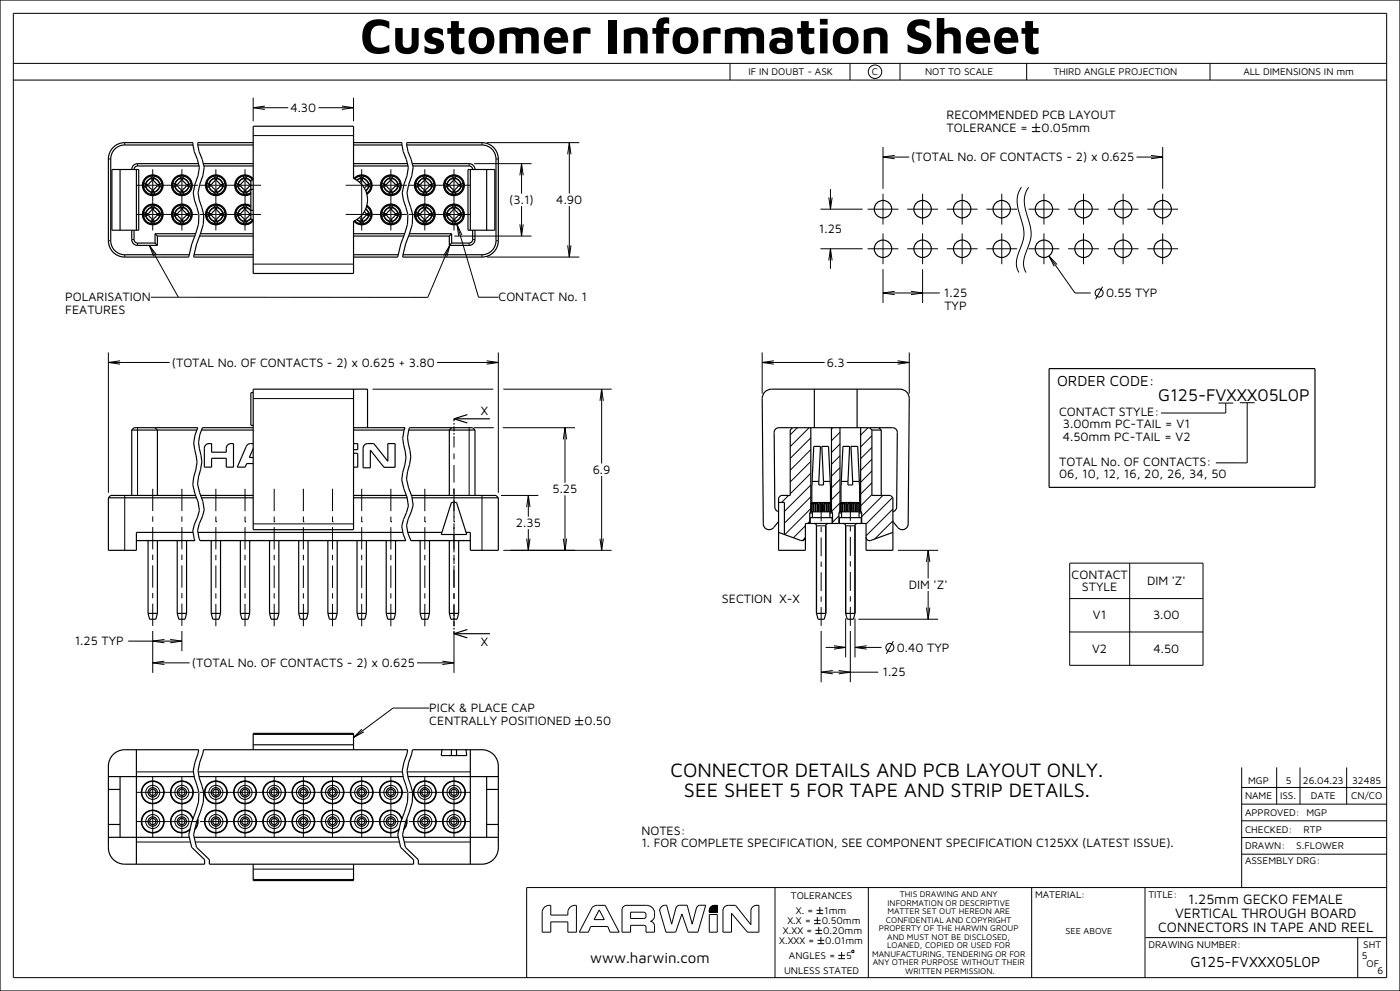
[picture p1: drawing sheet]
<svg xmlns="http://www.w3.org/2000/svg" width="420mm" height="297mm" viewBox="0 0 420 297" stroke-linecap="round" stroke-linejoin="round" font-family="sans-serif">
<defs><g id="words">
<text font-size="15" x="108.1" y="16">Customer Information Sheet</text>
<g font-size="6">
<text x="201.2" y="233">CONNECTOR DETAILS AND PCB LAYOUT ONLY.</text>
<text x="205.2" y="239">SEE SHEET 5 FOR TAPE AND STRIP DETAILS.</text>
</g>
<text font-size="5.3" x="347.4" y="120.2">G125-FVXXX05L0P</text>
<g font-size="4.5">
<text x="317.1" y="115.7">ORDER CODE:</text>
<text x="177.1" y="288.5">www.harwin.com</text>
<text x="357.1" y="289.9">G125-FVXXX05L0P</text>
</g>
<g font-size="4.2">
<text x="352.5" y="275.1">VERTICAL THROUGH BOARD</text>
<text x="356.5" y="270.9">1.25mm GECKO FEMALE</text>
<text x="347.5" y="279.3">CONNECTORS IN TAPE AND REEL</text>
</g>
<g font-size="3.8">
<text x="87.1" y="33.5">4.30</text>
<text x="284" y="35.7">RECOMMENDED PCB LAYOUT</text>
<text x="284" y="39.4">TOLERANCE =</text>
<text x="312.5" y="39.4">0.05mm</text>
<text x="273.4" y="48.3">(TOTAL No. OF CONTACTS - 2) x 0.625</text>
<text x="152.7" y="61.1">(3.1)</text>
<text x="166.9" y="61.1">4.90</text>
<text x="245.7" y="69.9">1.25</text>
<text x="283.2" y="89.1">1.25</text>
<text x="331.8" y="89.1">0.55 TYP</text>
<text x="19.6" y="90.3">POLARISATION</text>
<text x="19.6" y="94.1">FEATURES</text>
<text x="149.6" y="90.3">CONTACT No. 1</text>
<text x="283.3" y="92.8">TYP</text>
<text x="51.5" y="109.9">(TOTAL No. OF CONTACTS - 2) x 0.625 + 3.80</text>
<text x="248" y="109.9">6.3</text>
<text x="144.2" y="124.3">X</text>
<text x="317.8" y="124.6">CONTACT STYLE:</text>
<text x="318.8" y="128.3">3.00mm PC-TAIL = V1</text>
<text x="318.8" y="132.1">4.50mm PC-TAIL = V2</text>
<text x="177.8" y="142">6.9</text>
<text x="317.8" y="139.6">TOTAL No. OF CONTACTS:</text>
<text x="317.8" y="143.3">06, 10, 12, 16, 20, 26, 34, 50</text>
<text x="165.8" y="147.8">5.25</text>
<text x="154.8" y="158">2.35</text>
<text x="321.5" y="173.5">CONTACT</text>
<text x="272.7" y="176.5">DIM 'Z'</text>
<text x="324.6" y="177.2">STYLE</text>
<text x="344.1" y="175.3">DIM 'Z'</text>
<text x="216.6" y="180.8">SECTION X-X</text>
<text x="327.9" y="185.6">V1</text>
<text x="345.9" y="185.6">3.00</text>
<text x="22.4" y="193.4">1.25 TYP</text>
<text x="144.2" y="193.7">X</text>
<text x="269" y="195.3">0.40 TYP</text>
<text x="327.7" y="195.6">V2</text>
<text x="346" y="195.6">4.50</text>
<text x="57.5" y="199.9">(TOTAL No. OF CONTACTS - 2) x 0.625</text>
<text x="264.7" y="202.7">1.25</text>
<text x="128.8" y="213.5">PICK &amp; PLACE CAP</text>
<text x="128.8" y="217.2">CENTRALLY POSITIONED</text>
<text x="175.4" y="217.2">0.50</text>
<text x="192.4" y="250.1">NOTES:</text>
<text x="192.4" y="253.9">1. FOR COMPLETE SPECIFICATION, SEE COMPONENT SPECIFICATION C125XX (LATEST ISSUE).</text>
</g>
<g font-size="3">
<text x="224.5" y="22.5">IF IN DOUBT - ASK</text>
<text x="261.5" y="22.5">C</text>
<text x="277.5" y="22.5">NOT TO SCALE</text>
<text x="316" y="22.5">THIRD ANGLE PROJECTION</text>
<text x="373" y="22.5">ALL DIMENSIONS IN mm</text>
<text x="373.5" y="239.5">NAME</text>
<text x="374.4" y="234.9">MGP</text>
<text x="384" y="239.5">ISS.</text>
<text x="385.8" y="234.9">5</text>
<text x="390.9" y="235">26.04.23</text>
<text x="393.3" y="239.5">DATE</text>
<text x="405.4" y="239.6">CN/CO</text>
<text x="405.6" y="235">32485</text>
<text x="373.5" y="244.5">APPROVED: MGP</text>
<text x="373.5" y="249.5">CHECKED:</text>
<text x="391.1" y="249.5">RTP</text>
<text x="373.5" y="254.5">DRAWN:</text>
<text x="388.9" y="254.4">S.FLOWER</text>
<text x="373.5" y="259">ASSEMBLY DRG:</text>
<text x="237.3" y="269.3">TOLERANCES</text>
<text x="310.5" y="269">MATERIAL:</text>
<text x="344.5" y="269">TITLE:</text>
<text x="238.7" y="273.8">X. =</text>
<text x="247.3" y="273.8">1mm</text>
<text x="234.9" y="279.8">X.XX =</text>
<text x="236.2" y="276.8">X.X =</text>
<text x="246.5" y="276.8">0.50mm</text>
<text x="247" y="279.8">0.20mm</text>
<text x="233.8" y="282.8">X.XXX =</text>
<text x="236.7" y="287.3">ANGLES =</text>
<text x="247.6" y="282.8">0.01mm</text>
<text x="253.8" y="287.3">5</text>
<text x="344.5" y="284">DRAWING NUMBER:</text>
<text x="408.5" y="287.5">5</text>
<text x="409" y="284.1">SHT</text>
<text x="235.2" y="291.8">UNLESS STATED</text>
<text x="410" y="289.8">OF</text>
<text x="413.3" y="292">6</text>
</g>
<text font-size="2.7" x="319.7" y="280">SEE ABOVE</text>
<g font-size="2.6">
<text x="270" y="268.9">THIS DRAWING AND ANY</text>
<text x="266.2" y="274">MATTER SET OUT HEREON ARE</text>
<text x="266.2" y="271.4">INFORMATION OR DESCRIPTIVE</text>
<text x="263.7" y="279.1">PROPERTY OF THE HARWIN GROUP</text>
<text x="265.8" y="276.5">CONFIDENTIAL AND COPYRIGHT</text>
<text x="266.2" y="281.6">AND MUST NOT BE DISCLOSED,</text>
<text x="261.6" y="286.7">MANUFACTURING, TENDERING OR FOR</text>
<text x="266.1" y="284.2">LOANED, COPIED OR USED FOR</text>
<text x="261.8" y="289.3">ANY OTHER PURPOSE WITHOUT THEIR</text>
<text x="271.6" y="291.8">WRITTEN PERMISSION.</text>
</g>
</g></defs>
<g fill="none" stroke="#000" stroke-width=".3">
<path d="M4 4h412v289h-412zM4 19h412M219 19v5M255 19v5M270 19v5M308 19v5M363 19v5M4 24h412M76 29.3v7M76 32.3h10.5M79.5 31.8l-3.5 .5 3.5 .5M95.5 32.3h10.6"/>
<path d="M102.6 31.8l3.5 .5-3.5 .5M106.1 29.3v7M309.6 38.2h2.5M309.6 39.4h2.5M310.8 36.9v2.5M32.5 47.6h.7M37.4 42.7v.7M41.3 49v.7M76 40.6h30.1M140.7 49v.7M142.2 49h17.3M144.6 42.7v.7"/>
<path d="M146.1 42.7h27.7M148.8 47.6h.7M156 52.5l.5-3.5 .5 3.5M156.5 49v9M170.3 46.2l.5-3.5 .5 3.5M170.8 42.7v15.3M248.6 59.2l.5 3.5 .5-3.5M249.1 56.7v6M264.9 44.1v12.5M264.9 47.1h7.9M268.4 46.6l-3.5 .5 3.5 .5M306.4 56.1a8.4 8.4 0 0 0-.5 8.2l.3 1a11.3 11.3 0 0 1-.6 10.3 6.5 6.5 0 0 0 .1 6.1"/>
<path d="M308.6 56.1a8.4 8.4 0 0 0-.5 8.2l.3 1a11.3 11.3 0 0 1-.6 10.3 6.5 6.5 0 0 0 0 6.1M341 47.1h7.8M345.3 46.6l3.5 .5-3.5 .5M348.8 44.1v12.5M348.8 58.1v9.2M32.5 72.1h.7M37.4 76.3v.7M39.5 71.8h.7M41.3 72.8v.7M44.8 73.5l8.7 15.6M47 76.4l-2.2-2.9 1.3 3.3M76 79.2h30.1"/>
<path d="M133.1 76.6l1.8-3.1-.9 3.5M134.9 73.5l-6.6 15.6h-83.1M136.3 70.7h23.2M137.1 67.2l6.5 21.9h6M138.6 70.4l-1.5-3.2 .5 3.5M140.7 72.8v.7M141.8 71.8h.7M144.6 76.3v.7M146.1 77h27.7M148.8 72.1h.7M156 67.2l.5 3.5 .5-3.5M156.5 61.8v8.9"/>
<path d="M170.3 73.5l.5 3.5 .5-3.5M170.8 61.8v15.2M246.1 74.6h12.7M246.1 62.7h12.7M248.6 78.1l.5-3.5 .5 3.5M249.1 74.6v6M314.7 76.7l7.8 11.1h4.7M317.1 79.3l-2.4-2.6 1.6 3.2M344.2 74.6h9.2M344.2 62.7h9.2M348.8 70v9.2M264.9 80.7v10.1"/>
<path d="M264.9 87.8h17M268.4 87.3l-3.5 .5 3.5 .5M273.3 87.3l3.5 .5-3.5 .5M276.8 80.7v10.1M330.8 85.9l-2.1 3.8M32.5 105.6v42.1M32.5 108.6h18.4M36 108.1l-3.5 .5 3.5 .5M76 119.5h30.1M111.8 116.6h36.2M131.1 108.6h18.4M146 108.1l3.5 .5-3.5 .5"/>
<path d="M149.5 105.6v42.1M151 116.6h32.5M180.5 116.6v22.3M228.7 108.6h18.7M228.7 105.6v12.4M232.2 108.1l-3.5 .5 3.5 .5M254 108.6h18.8M269.3 108.1l3.5 .5-3.5 .5M272.8 105.6v12.4M41.3 128.2v20.3M136.2 131.5v2.6M136.2 135.9v1.7"/>
<path d="M136.2 139.4v5.2M140.7 128.2v20.3M142.2 128.2h5.9M150.8 128.2h21.7M169 131.7l.5-3.5 .5 3.5M169.5 128.2v16.5M180 120.1l.5-3.5 .5 3.5M239.2 128.2l-2.1 2.1M242.7 128.2l-5.6 5.6M243.2 131.2l-6.1 6.2M243.2 134.7l-6.1 6.2M243.2 138.3l-6.1 6.2"/>
<path d="M249.8 128.2l-.4 .3M252 129.5l-2.6 2.6M252 133.1l-2.6 2.5M252 136.6l-2.6 2.6M260.4 128.2l-2.2 2.2M261.6 130.6l-3.4 3.3M261.6 134.1l-3.4 3.4M261.6 137.6l-3.4 3.4M365.5 120.8h4.4M367.7 120.8v3h-19.4M371.9 120.7h4.5M374.2 120.7v18h-9.5"/>
<path d="M37.4 148.5v16.4M76 157h30.1M136.2 146.4v1.7M136.2 149.9v5.2M136.2 156.8v1.8M144.6 148.5v16.4M150.3 148.5h11.2M158 152l.5-3.5 .5 3.5M158.5 148.5v6.3M158.5 158.6v6.3M169.5 148.4v16.5M180.5 142.7v22.2"/>
<path d="M236.6 148.5l-2.1 2.1M241.6 157.6l-3.6 3.6M242.9 156.3l-.6 .6M243.2 141.8l-6.1 6.2M243.2 145.3l-7.9 8M243.2 148.9l-7.9 7.9M243.2 152.4l-7.8 7.8M244.9 157.6h2.8M251.7 154.6l-1.9 1.9M252 140.1l-2.6 2.6M252 143.7l-2.6 2.5M252 147.2l-2.6 2.6"/>
<path d="M252 150.7l-2.5 2.6M253.7 157.6h2.8M261.6 141.2l-3.4 3.3M261.6 144.7l-3.4 3.4M261.6 148.2l-3.4 3.4M264.9 148.5l-6.4 6.3M267.8 149.1l-8 8M267.9 152.5l-8.1 8.1M267.9 156.1l-5.5 5.4M40.9 162h17.6M60 162h61.7M123.2 162h17.9"/>
<path d="M136.2 160.3v5.3M136.2 167.3v1.8M136.2 170.8v5.3M136.2 177.8v1.8M151 164.9h32.5M158 161.4l.5 3.5 .5-3.5M169 161.4l.5 3.5 .5-3.5M180 161.4l.5 3.5 .5-3.5M241.6 161.1l-.9 .9M269.4 164.9h12M277.9 168.4l.5-3.5 .5 3.5M278.4 164.9v8.5"/>
<path d="M278.4 177.1v8.5M320.9 168.8h40v30.6h-40zM320.9 179.4h40M338.9 168.8v30.6M38.4 192.1h16.2M45.8 198.7h11.1M45.8 189.1v12.6M49.3 198.2l-3.5 .5 3.5 .5M49.3 191.6l-3.5 .5 3.5 .5M51.1 191.6l3.5 .5-3.5 .5M54.6 189.1v6M125.1 198.7h11.1"/>
<path d="M132.7 198.2l3.5 .5-3.5 .5M136.2 181.3v2.6M136.2 189.2v12.5M246.3 189.1v15.4M247.7 194h6M250.2 193.5l3.5 .5-3.5 .5M253.7 185.3v11.7M255.1 189.1v15.4M256.5 194h8M256.5 185.3v11.7M257.5 185.6h23.9M260 193.5l-3.5 .5 3.5 .5"/>
<path d="M268 192.2l-2.1 3.7M277.9 182.1l.5 3.5 .5-3.5M320.9 189.4h40M108.6 218.5l-2.5 2.5 3.1-1.7M128.8 212.2h-10.9l-11.8 8.8M172.5 216h2.5M172.5 217.2h2.5M173.7 214.7v2.5M246.3 201.5h17.2M249.8 201l-3.5 .5 3.5 .5M251.6 201l3.5 .5-3.5 .5M40.9 231.3h17.1"/>
<path d="M59.5 231.3h61.2M76 220.1h30.1M122.2 231.3h18.9M372.5 236h43.5M372.5 230v36M383 230v11M390 230v11M404 230v11M40.9 252.4h16.2M58.6 252.4h61.2M121.3 252.4h19.8M372.5 256h43.5"/>
<path d="M372.5 251h43.5M372.5 246h43.5M372.5 241h43.5M76 263.6h30.1M76 260.5h30.1M163.3 271.9l.9-.5 1-.1v2.9h5.2a2.3 2.3 0 0 1 2.5-2.9v8.1h-2.5v-3.1h-5.2v3.1h-2.5v-6.2zM177.6 272l1.3-.7h2.7l4.2 8.1h-2.8l-.7-1.7h-5.1l-.7 1.7h-2.7zM179.8 272.7l1.5 2.9h-3.1zM187 271.7l.8-.4h6.2a2.58 2.58 0 0 1 2.3 2 2.58 2.58 0 0 1-1.1 2.8l.6 .3 .5 .6 .1 2.4h-2.6v-1.7l-.6-.4h-4v2.1h-2.6v-6.7zM189.2 273.4l4.2 .1 .4 .4v.9l-.5 .4-4.1 .1zM202.8 272l-1.3 5-1.5-5.7-1.4 .3-.5 .6-.2 .8M209 272l-1.3 5-1.6-5.7h-2.3l-.6 .3-.4 .5"/>
<path d="M209 272.1l.6-.7 2.1-.1-2.3 8.1h-2.9l-1.9-5.5-1.9 5.5h-2.9l-1.9-6.5M212.8 274.1h2.4v5.3h-2.4zM212.8 273.4h2.4M213.6 271.6l-.6 .6M213.8 271.5l-.9 .9M214 271.4l-1.2 1.2M214.2 271.4l-1.4 1.3M214.3 271.3l-1.5 1.5M214.4 271.3l-1.6 1.7M214.5 271.3l-1.7 1.8M214.6 271.3l-1.8 1.9M214.7 271.3l-1.9 2"/>
<path d="M214.8 271.3a1.77 1.77 0 0 0-2 2.1M214.8 271.3h.4M214.8 271.3l-2 2.1M214.9 271.3l-2.1 2.1M215 271.3l-2.1 2.1M215.1 271.3l-2.1 2.1M215.2 271.3v2.1M215.2 271.3l-2.1 2.1M215.2 271.4l-2 2M215.2 271.5l-1.9 1.9M215.2 271.6l-1.8 1.8M215.2 271.7l-1.7 1.7"/>
<path d="M215.2 271.8l-1.6 1.6M215.2 272l-1.4 1.4M215.2 272.1l-1.3 1.3M215.2 272.2l-1.2 1.2M215.2 272.3l-1.1 1.1M215.2 272.4l-1 1M215.2 272.5l-.9 .9M215.2 272.6l-.8 .8M215.2 272.7l-.7 .7M215.2 272.8l-.6 .6M215.2 272.9l-.5 .5M215.2 273l-.4 .4"/>
<path d="M215.2 273.1l-.3 .3M215.2 273.2l-.2 .2M215.2 273.3l-.1 .1M226.8 271.3h.9v8.1h-3.5l-4.7-5.7v5.7h-2.6v-6.4a1.59 1.59 0 0 1 1.6-1.7h2.2l4.6 5.8v-4.1a1.69 1.69 0 0 1 1.7-1.7M232.5 266v27M244.2 275.8h2M244.2 276.8h2M244.6 278.8h2M244.6 279.8h2M244.9 272.8h2M244.9 273.8h2M245.2 274.8v2"/>
<path d="M245.6 277.8v2M245.9 271.8v2M260.5 266v27M309.5 266v27M343.5 266v27M416 266h-258v27M245.3 281.8h2M245.3 282.8h2M246.3 280.8v2M251.5 286.3h2M251.5 287.3h2M252.5 285.3v2"/>
<path d="M255.7 284.8l.5 .2-.2 .5-.5-.2zM343.6 281h72.4M407.3 281v12"/>
<circle cx="262.5" cy="21.5" r="2.02"/>
<circle cx="329.7" cy="87.8" r="1.23"/>
<circle cx="266.9" cy="194" r="1.23"/>
<circle cx="45.8" cy="237.5" r="2.1"/>
<circle cx="54.6" cy="237.5" r="2.1"/>
<circle cx="64.8" cy="237.5" r="2.1"/>
<circle cx="73.5" cy="237.5" r="2.1"/>
<circle cx="82.3" cy="237.5" r="2.1"/>
<circle cx="91" cy="237.5" r="2.1"/>
<circle cx="99.8" cy="237.5" r="2.1"/>
<circle cx="108.5" cy="237.5" r="2.1"/>
<circle cx="117.3" cy="237.5" r="2.1"/>
<circle cx="127.4" cy="237.5" r="2.1"/>
<circle cx="136.2" cy="237.5" r="2.1"/>
<circle cx="45.8" cy="246.2" r="2.1"/>
<circle cx="54.6" cy="246.2" r="2.1"/>
<circle cx="64.8" cy="246.2" r="2.1"/>
<circle cx="73.5" cy="246.2" r="2.1"/>
<circle cx="82.3" cy="246.2" r="2.1"/>
<circle cx="91" cy="246.2" r="2.1"/>
<circle cx="99.8" cy="246.2" r="2.1"/>
<circle cx="108.5" cy="246.2" r="2.1"/>
<circle cx="117.3" cy="246.2" r="2.1"/>
<circle cx="127.4" cy="246.2" r="2.1"/>
<circle cx="136.2" cy="246.2" r="2.1"/>
</g>
<g fill="none" stroke="#000" stroke-width=".35">
<path d="M0 0h420v297h-420zM33.6 50.8h8v18.2h-8zM33.7 44.5a4.9 4.9 0 0 1 3.7-1.8h20.5l.4 2.7 .9 2.4 .6 2.3-.4 2.6-.9 2.5-.5 2.6 .3 2.2 1.4 4.3-.2 2.9-2 5.9-.8 3.9h-19.3a4.9 4.9 0 0 1-4.9-4.9v-24.5a4.9 4.9 0 0 1 1.2-3.1zM36 50.8v18.2M40.9 50.8v18.2M42.7 55.2l.3 .3-.3 .3M42.8 56.1l.3 .2M42.9 54.4l.2 .4-.3 .2M43 56.9l.4 .1-.1 .4M43.1 54.8l.5 .5M43.1 56.3l-.2 .3M43.3 53.7l.1 .4-.4 .1"/>
<path d="M43.5 57.6h.4v.4M43.6 55.7l.7 1.3 1.3 .7M43.6 55.7l-.5 .5M43.6 55.7h.1M43.6 55.3h.1M43.7 55.7l.9 .1 .9 .9 .1 .9M43.7 55.7l.7 1.2 1.2 .7M43.9 53.1v.4h-.4M44.1 55.3v.5M44.2 58.1l.3-.1 .1 .4M44.6 52.7l-.1 .3-.3-.1M44.9 58.5l.3-.2 .3 .3"/>
<path d="M45.1 52.8l.5 .5M45.5 52.4l-.3 .4-.3-.2M45.6 53.8h.5M45.6 57.3h.5M45.6 53.4l-.1 .9-.9 .9-.9 .1M45.6 53.4l-1.2 .7-.7 1.2M45.6 53.3l-1.3 .7-.7 1.3M45.6 57.7l-.5 .5M45.6 53.3v.1M45.6 57.6v.1M45.7 52.4l.3 .3 .3-.2M46 53.4l.1 .9 .9 .9 .9 .1"/>
<path d="M46 53.4l1.2 .7 .7 1.2M46 53.3l1.3 .7 .7 1.3M46 53.3v.1M46 57.6v.1M46 57.7l.5 .5M46.3 58.6l-.3-.3-.3 .3M46.5 52.8l-.5 .5M46.6 52.5l.2 .4 .3-.2M47.1 58.3l-.3-.1-.2 .3M47.4 52.8v.4h.4M47.6 55.3v.5M47.8 57.9l-.4-.1v.4"/>
<path d="M47.9 55.7l-.9 .1-.9 .9-.1 .9M47.9 55.7l-.7 1.2-1.2 .7M47.9 55.7h.1M47.9 55.3h.1M48 53.4v.4h.4M48 55.7l-.7 1.3-1.3 .7M48 55.7l.5 .5M48.4 57.2l-.4 .1v.4M48.5 54.8l-.5 .5M48.5 54l-.1 .4 .4 .2M48.8 56.5l-.4 .1 .1 .4M48.8 54.8l-.2 .3 .3 .3"/>
<path d="M48.9 55.7l-.3 .2 .2 .3M51.5 55.2l.3 .3-.3 .3M51.5 56.1l.4 .2-.2 .3M51.7 54.4l.2 .4-.4 .2M51.8 56.9l.4 .1-.1 .4M51.9 54.8l.5 .5M52.1 53.7l.1 .4-.4 .1M52.3 57.6h.4v.4M52.4 55.7l.7 1.3 1.3 .7M52.4 55.7l-.5 .5M52.4 55.7h.1M52.4 55.3h.1"/>
<path d="M52.4 55.7l.8 1.2 1.2 .7M52.4 55.7l1 .1 .9 .9 .1 .9M52.7 53.1v.4h-.4M52.8 55.3v.5M52.9 58.1l.4-.1 .1 .4M53.4 52.7l-.1 .3-.4-.1M53.7 58.5l.3-.2 .2 .3M53.9 52.8l.5 .5M54.2 52.4l-.2 .4-.3-.2M54.3 53.8h.5M54.3 57.3h.5M54.4 53.4l-.1 .9-.9 .9-1 .1"/>
<path d="M54.4 53.4l-1.3 .7-.7 1.2M54.4 53.3l-1.3 .7-.7 1.3M54.4 57.7l-.5 .5M54.4 53.3v.1M54.4 57.6v.1M54.5 52.4l.3 .3 .3-.2M54.8 53.4l1.2 .7 .7 1.2M54.8 53.4l.1 .9 .9 .9 .9 .1M54.8 53.3l1.3 .7 .7 1.3M54.8 57.7l.5 .5M54.8 53.3v.1M54.8 57.6v.1"/>
<path d="M55.1 58.6l-.3-.3-.3 .3M55.3 52.8l-.5 .5M55.3 52.5l.2 .4 .4-.2M55.9 58.3l-.4-.1-.2 .3M56.1 52.8l.1 .4h.4M56.3 55.3v.5M56.6 57.9l-.4-.1-.1 .4M56.7 55.7l-.9 .1-.9 .9-.1 .9M56.7 55.7l-.7 1.2-1.2 .7M56.7 55.7h.1M56.7 55.3h.1M56.8 53.4l-.1 .4h.4"/>
<path d="M56.8 55.7l-.7 1.3-1.3 .7M56.8 55.7l.5 .5M57.1 57.2l-.4 .1 .1 .4M57.3 54.8l-.5 .5M57.3 54l-.2 .4 .4 .2M57.5 56.5l-.4 .1 .2 .4M57.6 54.8l-.3 .3 .4 .3M57.7 55.7l-.4 .2 .3 .3M57.9 43.4h-20.5a4.2 4.2 0 0 0-4.2 4.2v24.5a4.2 4.2 0 0 0 4.2 4.2h19.4M59.3 43.4h16.7M59.5 49h-18.2a1.75 1.75 0 0 0-1.8 1.8M59.7 49.7h-18.4l-.7 .2-.4 .9"/>
<path d="M61 49h15M61.2 49.7h14.8M61.7 55.2l.3 .3-.3 .3M61.7 56.1l.4 .2-.2 .3M61.9 54.4l.2 .4-.4 .2M62 56.9l.4 .1-.1 .4M62.1 54.8l.4 .5M62.3 53.7l.1 .4-.4 .1M62.5 57.6h.4v.4M62.5 55.7l.8 1.3 1.3 .7M62.5 55.7h.1M62.5 55.3h.1"/>
<path d="M62.5 55.7l-.4 .5M62.6 55.7l1 .1 .9 .9 .1 .9M62.6 55.7l.7 1.2 1.3 .7M62.9 53.1v.4h-.4M63 55.3v.5M63.1 58.1l.4-.1 .1 .4M63.6 52.7l-.1 .3-.4-.1M63.9 58.5l.3-.2 .2 .3M64.1 52.8l.5 .5M64.4 52.4l-.2 .4-.3-.2M64.5 53.8h.5M64.5 57.3h.5"/>
<path d="M64.6 53.4l-1.3 .7-.7 1.2M64.6 53.4l-.1 .9-.9 .9-1 .1M64.6 53.3l-1.3 .7-.8 1.3M64.6 53.3v.1M64.6 57.6v.1M64.6 57.7l-.5 .5M64.7 52.4l.3 .3 .3-.2M65 53.4v.9l1 .9 .9 .1M65 53.4l1.2 .7 .7 1.2M65 53.3l1.2 .7 .8 1.3M65 53.3v.1M65 57.6v.1"/>
<path d="M65 57.7l.5 .5M65.3 58.6l-.3-.3-.3 .3M65.5 52.8l-.5 .5M65.5 52.5l.2 .4 .4-.2M66.1 58.3l-.4-.1-.2 .3M66.3 52.8l.1 .4h.4M66.5 55.3v.5M66.8 57.9l-.4-.1-.1 .4M66.9 55.7l-.7 1.2-1.2 .7M66.9 55.7l-.9 .1-1 .9v.9M66.9 55.7h.1M66.9 55.3h.1"/>
<path d="M67 53.4l-.1 .4h.4M67 55.7l-.8 1.3-1.2 .7M67 55.7l.5 .5M67.3 57.2l-.4 .1 .1 .4M67.5 54.8l-.5 .5M67.5 54l-.2 .4 .4 .2M67.7 56.5l-.4 .1 .2 .4M67.8 54.8l-.3 .3 .4 .3M67.9 55.7l-.4 .2 .3 .3M70.4 55.2l.3 .3-.3 .3M70.5 56.1l.3 .2M70.6 54.4l.2 .4-.3 .2"/>
<path d="M70.7 56.9l.4 .1-.1 .4M70.8 54.8l.5 .5M70.8 56.3l-.2 .3M71 53.7l.1 .4-.4 .1M71.2 57.6h.4v.4M71.3 55.7l.7 1.3 1.3 .7M71.3 55.7h.1M71.3 55.3h.1M71.3 55.7l-.5 .5M71.4 55.7l.9 .1 .9 .9 .1 .9M71.4 55.7l.7 1.2 1.2 .7M71.6 53.1v.4h-.4"/>
<path d="M71.8 55.3v.5M71.8 58.1l.4-.1 .1 .4M72.3 52.7l-.1 .3-.4-.1M72.6 58.5l.3-.2 .3 .3M72.8 52.8l.5 .5M73.2 52.4l-.3 .4-.3-.2M73.3 53.8h.5M73.3 57.3h.5M73.3 53.4l-1.2 .7-.7 1.2M73.3 53.4l-.1 .9-.9 .9-.9 .1M73.3 53.3l-1.3 .7-.7 1.3M73.3 53.3v.1"/>
<path d="M73.3 57.6v.1M73.3 57.7l-.5 .5M73.4 52.4l.3 .3 .3-.2M73.7 53.4l.1 .9 .9 .9 .5 .1 .1 .5h-.6l-.9 .9-.1 .9M73.7 53.4l.9 .4 .7 .7M73.7 53.3l.7 .3 .9 .7M73.7 53.3v.1M73.7 57.6v.1M73.7 57.7l.5 .5M74 58.6l-.3-.3-.3 .3M74.2 52.8l-.5 .5M74.3 52.5l.1 .4 .4-.2"/>
<path d="M74.8 58.3l-.4-.1-.1 .3M75.1 52.8v.4h.4M75.3 56.5l-.7 .7-.9 .4M75.3 57.8l-.2 .4M75.3 56.7h.7M75.3 56.7l-.9 .8-.7 .2M75.7 53.4v.4h.3M75.8 53.9a2.8 2.8 0 0 0-3.9-.7 2.8 2.8 0 0 0-.6 4 2.8 2.8 0 0 0 4 .5M76 53.9h-.7v11.9h.7M76 42.7h-16.7l.4 2.7 1 2.4 .6 2.3-.4 2.6-1 2.5-.5 2.6 .4 2.2 1.3 4.3-.1 2.9-2 5.9-.9 3.8 17.9 .1M106.1 40.6v-2.8h-30.1v44.2h30.1v-2.8M106.1 42.7h14.5l.4 2.7 .9 2.4 .6 2.3-.4 2.6-.9 2.6-.5 2.5 .3 2.2 1.4 4.3-.2 3-2 5.8-.9 3.9h-13.2"/>
<path d="M106.1 49.7h16.3M106.1 49h16.1M106.1 43.4h14.5M106.4 53.7a2.8 2.8 0 0 1 4.3 0 2.8 2.8 0 0 1-.7 4.2M106.6 53.1v.4h-.4M107.3 52.7l-.1 .3-.4-.1M107.8 52.8l.5 .5M108.2 52.4l-.3 .4-.3-.2M108.3 53.8h.5M108.3 53.4l-.1 .9-.4 .3M108.3 53.4l-1.2 .7M108.3 53.3l-1.3 .7"/>
<path d="M108.3 53.3v.1M108.4 52.4l.3 .3 .3-.2M108.7 53.4l1.2 .7 .7 1.2M108.7 53.4l.1 .9 .9 .9 .9 .1M108.7 53.3l1.3 .7 .7 1.3M108.7 53.3v.1M109.2 52.8l-.5 .5M109.3 52.5l.1 .4 .4-.2M110.1 52.8v.4h.4M110.2 55.3v.5M110.5 57.9l-.4-.1v.4M110.6 55.7l-.9 .1-.4 .6"/>
<path d="M110.6 55.7l-.9 1.4M110.6 55.7h.1M110.6 55.3h.1M110.7 53.4v.4h.4M110.7 55.7l-1 1.5M110.7 55.7l.5 .5M111.1 57.2l-.4 .1v.4M111.2 54.8l-.5 .5M111.2 54l-.1 .4 .3 .2M111.4 56.5l-.3 .1 .1 .4M111.5 54.8l-.2 .3 .3 .3M111.6 55.7l-.3 .2 .2 .3"/>
<path d="M114.2 55.2l.3 .3-.3 .3M114.2 56.1l.4 .2-.2 .3M114.4 54.4l.2 .4-.4 .2M114.5 56.9l.4 .1-.1 .4M114.6 54.8l.4 .5M114.8 53.7l.1 .4-.4 .1M115 57.6h.4v.4M115 55.7l.8 1.3 1.3 .7M115 55.7h.1M115 55.3h.1M115 55.7l-.4 .5M115.1 55.7l.7 1.2 1.3 .7"/>
<path d="M115.1 55.7l1 .1 .9 .9 .1 .9M115.4 53.1v.4h-.4M115.5 55.3v.5M115.6 58.1l.4-.1 .1 .4M116.1 52.7l-.1 .3-.4-.1M116.4 58.5l.3-.2 .2 .3M116.6 52.8l.5 .5M116.9 52.4l-.2 .4-.3-.2M117 57.3h.5M117 53.8h.5M117.1 53.4l-.1 .9-.9 .9-1 .1M117.1 53.4l-1.3 .7-.7 1.2"/>
<path d="M117.1 53.3l-1.3 .7-.8 1.3M117.1 57.7l-.5 .5M117.1 53.3v.1M117.1 57.6v.1M117.2 52.4l.3 .3 .3-.2M117.5 53.4l1.2 .7 .7 1.2M117.5 53.4v.9l1 .9 .9 .1M117.5 53.3l1.2 .7 .8 1.3M117.5 57.7l.5 .5M117.5 53.3v.1M117.5 57.6v.1M117.8 58.6l-.3-.3-.3 .3"/>
<path d="M118 52.8l-.5 .5M118 52.5l.2 .4 .4-.2M118.6 58.3l-.4-.1-.2 .3M118.8 52.8l.1 .4h.4M119 55.3v.5M119.3 57.9l-.4-.1-.1 .4M119.4 55.7l-.9 .1-1 .9v.9M119.4 55.7l-.7 1.2-1.2 .7M119.4 55.7h.1M119.4 55.3h.1M119.5 53.4l-.1 .4h.4M119.5 55.7l-.8 1.3-1.2 .7"/>
<path d="M119.5 55.7l.5 .5M119.8 57.2l-.4 .1 .1 .4M120 54.8l-.5 .5M120 54l-.2 .4 .4 .2M120.2 56.5l-.4 .1 .2 .4M120.3 54.8l-.3 .3 .4 .3M120.4 55.7l-.4 .2 .3 .3M122 43.4h22.6a4.2 4.2 0 0 1 4.2 4.2v24.5a4.2 4.2 0 0 1-4.2 4.2h-23.7M122 42.7h22.6a4.9 4.9 0 0 1 4.9 4.9v24.5a4.9 4.9 0 0 1-4.9 4.9h-23.8l.9-3.9 2-5.8 .1-3-1.3-4.3-.4-2.2 .5-2.5 .9-2.6 .4-2.6-.6-2.3-.9-2.4zM123.7 49h17a1.75 1.75 0 0 1 1.8 1.8M123.8 49.7h16.9l.7 .2 .4 .9M124.4 55.2l.2 .3-.2 .3"/>
<path d="M124.4 56.1l.4 .2M124.6 54.4l.2 .4-.4 .2M124.7 56.9l.4 .1-.1 .4M124.7 54.8l.5 .5M124.8 56.3l-.2 .3M125 53.7l.1 .4-.4 .1M125.1 57.6h.4v.4M125.2 55.7l.8 1.3 1.2 .7M125.2 55.7h.1M125.2 55.3h.1M125.2 55.7l-.5 .5M125.3 55.7l1 .1 .9 .9v.9"/>
<path d="M125.3 55.7l.7 1.2 1.2 .7M125.5 53.1v.4h-.4M125.7 55.3v.5M125.8 58.1l.4-.1 .1 .4M126.3 52.7l-.1 .3-.4-.1M126.5 58.5l.4-.2 .2 .3M126.7 52.8l.5 .5M127.1 52.4l-.2 .4-.4-.2M127.2 57.3h.5M127.2 53.8h.5M127.2 53.4l-1.2 .7-.7 1.2M127.2 53.4v.9l-.9 .9-1 .1"/>
<path d="M127.2 53.3l-1.2 .7-.8 1.3M127.2 53.3v.1M127.2 57.6v.1M127.2 57.7l-.5 .5M127.4 52.4l.2 .3 .3-.2M127.7 53.4v.9l.9 .9 1 .1M127.7 53.4l1.2 .7 .7 1.2M127.7 53.3l1.2 .7 .8 1.3M127.7 53.3v.1M127.7 57.6v.1M127.7 57.7l.4 .5M127.9 58.6l-.3-.3-.2 .3"/>
<path d="M128.1 52.8l-.4 .5M128.2 52.5l.2 .4 .3-.2M128.7 58.3l-.3-.1-.2 .3M129 52.8l.1 .4h.4M129.2 55.3v.5M129.5 57.9l-.4-.1-.1 .4M129.6 55.7l-.7 1.2-1.2 .7M129.6 55.7l-1 .1-.9 .9v.9M129.6 55.7h.1M129.6 55.3h.1M129.7 53.4l-.1 .4h.4M129.7 55.7l-.8 1.3-1.2 .7"/>
<path d="M129.7 55.7l.5 .5M130 57.2l-.4 .1 .1 .4M130.2 54.8l-.5 .5M130.2 54l-.2 .4 .4 .2M130.4 56.5l-.4 .1 .2 .4M130.5 54.8l-.3 .3 .3 .3M130.5 55.7l-.3 .2 .3 .3M133.1 55.2l.3 .3-.3 .3M133.2 56.1l.3 .2M133.3 54.4l.2 .4-.3 .2M133.4 56.9l.4 .1-.1 .4M133.5 54.8l.5 .5"/>
<path d="M133.5 56.3l-.2 .3M133.7 53.7l.1 .4-.4 .1M133.9 57.6h.4v.4M134 55.7l.7 1.3 1.3 .7M134 55.7h.1M134 55.3h.1M134 55.7l-.5 .5M134.1 55.7l.9 .1 .9 .9 .1 .9M134.1 55.7l.7 1.2 1.2 .7M134.3 53.1v.4h-.4M134.5 55.3v.5M134.5 58.1l.4-.1 .1 .4"/>
<path d="M135 52.7l-.1 .3-.4-.1M135.3 58.5l.3-.2 .2 .3M135.5 52.8l.5 .5M135.8 52.4l-.2 .4-.3-.2M136 53.8h.4M136 57.3h.4M136 53.4l-.1 .9-.9 .9-.9 .1M136 53.4l-1.2 .7-.7 1.2M136 53.3l-1.3 .7-.7 1.3M136 57.7l-.5 .5M136 53.3v.1M136 57.6v.1"/>
<path d="M136.1 52.4l.3 .3 .3-.2M136.4 53.4l.1 .9 .9 .9 .9 .1M136.4 53.4l1.2 .7 .7 1.2M136.4 53.3l1.3 .7 .7 1.3M136.4 53.3v.1M136.4 57.6v.1M136.4 57.7l.5 .5M136.7 58.6l-.3-.3-.3 .3M136.9 52.8l-.5 .5M137 52.5l.1 .4 .4-.2M137.5 58.3l-.4-.1-.1 .3M137.7 52.8l.1 .4h.4"/>
<path d="M137.9 55.3v.5M138.2 57.9l-.4-.1-.1 .4M138.3 55.7l-.9 .1-.9 .9-.1 .9M138.3 55.7l-.7 1.2-1.2 .7M138.3 55.7h.1M138.3 55.3h.1M138.4 53.4v.4h.4M138.4 55.7l-.7 1.3-1.3 .7M138.4 55.7l.5 .5M138.8 57.2l-.4 .1v.4M138.9 54.8l-.5 .5M138.9 54l-.1 .4 .3 .2"/>
<path d="M139.1 56.5l-.3 .1 .1 .4M139.2 54.8l-.2 .3 .3 .3M139.3 55.7l-.3 .2 .2 .3M140.4 50.8h8v18.2h-8zM141.1 50.8v18.2M146 50.8v18.2M39.5 69v2.8a1.75 1.75 0 0 0 1.8 1.7h5.9M40.2 69v2.8l.4 .8 .7 .2h5.2M42.7 64l.3 .3-.3 .3M42.8 64.8l.3 .2-.2 .4M42.9 63.2l.2 .3-.3 .2M43 65.6l.4 .1-.1 .4"/>
<path d="M43.1 63.6l.5 .5M43.3 62.4l.1 .4-.4 .1M43.5 66.3h.4v.4M43.6 64.5l.7 1.3 1.3 .7M43.6 64.5h.1M43.6 64.1h.1M43.6 64.5l-.5 .5M43.7 64.5l.7 1.2 1.2 .7M43.7 64.5l.9 .1 .9 .9 .1 .9M43.9 61.8v.4h-.4M44.1 64v.5M44.2 66.9l.3-.1 .1 .3"/>
<path d="M44.6 61.4l-.1 .4-.3-.1M44.9 67.2l.3-.2 .3 .3M45.1 61.6l.5 .5M45.5 61.2l-.3 .3-.3-.2M45.6 62.5h.5M45.6 66h.5M45.6 62.2l-1.2 .7-.7 1.2M45.6 62.2l-.1 .9-.9 .9-.9 .1M45.6 62.1l-1.3 .7-.7 1.3M45.6 62.1v.1M45.6 66.4v.1M45.6 66.5l-.5 .5"/>
<path d="M45.7 61.2l.3 .3 .3-.3M46 62.2l1.2 .6 .7 1.3M46 62.2l.1 .9 .9 .9 .9 .1M46 62.1l1.3 .7 .7 1.3M46 66.5l.5 .5M46 62.1v.1M46 66.4v.1M46.3 67.3l-.3-.2-.3 .3M46.5 70h12.2M46.5 72.8l.7 .7M46.5 70l.7 .7M46.5 70v2.8"/>
<path d="M46.5 61.6l-.5 .5M46.6 61.3l.2 .3 .3-.1M47.1 67.1l-.3-.2-.2 .4M47.2 70.7v2.8M47.2 70.7h11.2M47.4 61.6v.4l.4-.1M47.6 64v.5M47.8 66.6h-.4v.4M47.9 64.5l-.7 1.2-1.2 .7M47.9 64.5l-.9 .1-.9 .9-.1 .9M47.9 64.5h.1M47.9 64.1h.1"/>
<path d="M48 62.1v.4h.4M48 64.5l-.7 1.3-1.3 .7M48 64.5l.5 .5M48.4 66h-.4v.4M48.5 63.6l-.5 .5M48.5 62.8l-.1 .4 .4 .1M48.8 65.2l-.4 .2 .1 .4M48.8 63.6l-.2 .3 .3 .2M48.9 64.4l-.3 .3 .2 .3M51.5 64l.3 .3-.3 .3M51.5 64.8l.4 .2-.2 .4M51.7 63.2l.2 .3-.4 .2"/>
<path d="M51.8 65.6l.4 .1-.1 .4M51.9 63.6l.5 .5M52.1 62.4l.1 .4-.4 .1M52.3 66.3h.4v.4M52.4 64.5l.7 1.3 1.3 .7M52.4 64.5h.1M52.4 64.1h.1M52.4 64.5l-.5 .5M52.4 64.5l.8 1.2 1.2 .7M52.4 64.5l1 .1 .9 .9 .1 .9M52.7 61.8v.4h-.4M52.8 64v.5"/>
<path d="M52.9 66.9l.4-.1 .1 .3M53.4 61.4l-.1 .4-.4-.1M53.7 67.2l.3-.2 .2 .3M53.9 61.6l.5 .5M54.2 61.2l-.2 .3-.3-.2M54.3 62.5h.5M54.3 66h.5M54.4 62.2l-1.3 .7-.7 1.2M54.4 62.2l-.1 .9-.9 .9-1 .1M54.4 62.1l-1.3 .7-.7 1.3M54.4 62.1v.1M54.4 66.4v.1"/>
<path d="M54.4 66.5l-.5 .5M54.5 61.2l.3 .3 .3-.3M54.8 62.2l1.2 .6 .7 1.3M54.8 62.2l.1 .9 .9 .9 .9 .1M54.8 62.1l1.3 .7 .7 1.3M54.8 66.5l.5 .5M54.8 62.1v.1M54.8 66.4v.1M55.1 67.3l-.3-.2-.3 .3M55.3 61.6l-.5 .5M55.3 61.3l.2 .3 .4-.1M55.9 67.1l-.4-.2-.2 .4"/>
<path d="M56.1 61.6l.1 .4 .4-.1M56.3 64v.5M56.6 66.6h-.4l-.1 .4M56.7 64.5l-.9 .1-.9 .9-.1 .9M56.7 64.5l-.7 1.2-1.2 .7M56.7 64.5h.1M56.7 64.1h.1M56.8 62.1l-.1 .4h.4M56.8 64.5l-.7 1.3-1.3 .7M56.8 64.5l.5 .5M57.1 66h-.4l.1 .4M57.3 63.6l-.5 .5"/>
<path d="M57.3 62.8l-.2 .4 .4 .1M57.5 65.2l-.4 .2 .2 .4M57.6 63.6l-.3 .3 .4 .2M57.7 64.4l-.4 .3 .3 .3M58.2 76.3h17.8M59.9 70.7h16.1M60.1 70h15.9M61.7 64l.3 .3-.3 .3M61.7 64.8l.4 .2-.2 .4M61.9 63.2l.2 .3-.4 .2M62 65.6l.4 .1-.1 .4M62.1 63.6l.4 .5"/>
<path d="M62.3 62.4l.1 .4-.4 .1M62.5 66.3h.4v.4M62.5 64.5l.8 1.3 1.3 .7M62.5 64.5h.1M62.5 64.1h.1M62.5 64.5l-.4 .5M62.6 64.5l1 .1 .9 .9 .1 .9M62.6 64.5l.7 1.2 1.3 .7M62.9 61.8v.4h-.4M63 64v.5M63.1 66.9l.4-.1 .1 .3M63.6 61.4l-.1 .4-.4-.1"/>
<path d="M63.9 67.2l.3-.2 .2 .3M64.1 61.6l.5 .5M64.4 61.2l-.2 .3-.3-.2M64.5 62.5h.5M64.5 66h.5M64.6 62.2l-1.3 .7-.7 1.2M64.6 62.2l-.1 .9-.9 .9-1 .1M64.6 62.1l-1.3 .7-.8 1.3M64.6 62.1v.1M64.6 66.4v.1M64.6 66.5l-.5 .5M64.7 61.2l.3 .3 .3-.3"/>
<path d="M65 62.2v.9l1 .9 .9 .1M65 62.2l1.2 .6 .7 1.3M65 62.1l1.2 .7 .8 1.3M65 62.1v.1M65 66.4v.1M65 66.5l.5 .5M65.3 67.3l-.3-.2-.3 .3M65.5 61.6l-.5 .5M65.5 61.3l.2 .3 .4-.1M66.1 67.1l-.4-.2-.2 .4M66.3 61.6l.1 .4 .4-.1M66.5 64v.5"/>
<path d="M66.8 66.6h-.4l-.1 .4M66.9 64.5l-.7 1.2-1.2 .7M66.9 64.5l-.9 .1-1 .9v.9M66.9 64.5h.1M66.9 64.1h.1M67 62.1l-.1 .4h.4M67 64.5l-.8 1.3-1.2 .7M67 64.5l.5 .5M67.3 66h-.4l.1 .4M67.5 63.6l-.5 .5M67.5 62.8l-.2 .4 .4 .1M67.7 65.2l-.4 .2 .2 .4"/>
<path d="M67.8 63.6l-.3 .3 .4 .2M67.9 64.4l-.4 .3 .3 .3M70.4 64l.3 .3-.3 .3M70.5 64.8l.3 .2-.2 .4M70.6 63.2l.2 .3-.3 .2M70.7 65.6l.4 .1-.1 .4M70.8 63.6l.5 .5M71 62.4l.1 .4-.4 .1M71.2 66.3h.4v.4M71.3 64.5l.7 1.3 1.3 .7M71.3 64.5h.1M71.3 64.1h.1"/>
<path d="M71.3 64.5l-.5 .5M71.4 64.5l.9 .1 .9 .9 .1 .9M71.4 64.5l.7 1.2 1.2 .7M71.6 61.8v.4h-.4M71.8 64v.5M71.8 66.9l.4-.1 .1 .3M72.3 61.4l-.1 .4-.4-.1M72.6 67.2l.3-.2 .3 .3M72.8 61.6l.5 .5M73.2 61.2l-.3 .3-.3-.2M73.3 62.5h.5M73.3 66h.5"/>
<path d="M73.3 62.2l-1.2 .7-.7 1.2M73.3 62.2l-.1 .9-.9 .9-.9 .1M73.3 62.1l-1.3 .7-.7 1.3M73.3 62.1v.1M73.3 66.4v.1M73.3 66.5l-.5 .5M73.4 61.2l.3 .3 .3-.3M73.7 62.2l.1 .9 .9 .9h.6l-.1 .5-.5 .1-.9 .9-.1 .9M73.7 62.2l.9 .3 .7 .8M73.7 62.1l1 .5 .6 .5M73.7 62.1v.1M73.7 66.4v.1"/>
<path d="M73.7 66.5l.5 .5M74 67.3l-.3-.2-.3 .3M74.2 61.6l-.5 .5M74.3 61.3l.1 .3 .4-.1M74.8 67.1l-.4-.2-.1 .4M75.1 61.6l.2 .4M75.3 65.3l-.7 .7-.9 .4M75.3 63h.7M75.3 62.1a2.8 2.8 0 0 0-4 .5 2.8 2.8 0 0 0 .6 3.9 2.8 2.8 0 0 0 3.9-.7M75.3 65.4l-.6 .6-1 .5M75.5 66.6h-.4v.4M76 66h-.3v.4"/>
<path d="M106.1 76.3h13.4M106.1 70.7h15M106.1 70h15.3M106.2 66.3h.4v.4M106.8 66.9l.4-.1 .1 .3M107 65.8l1.3 .7M107.1 65.7l1.2 .7M107.6 67.2l.3-.2 .3 .3M107.8 65.2l.4 .3 .1 .9M108.3 66h.5M108.3 66.4v.1M108.3 66.5l-.5 .5"/>
<path d="M108.7 66.5l.5 .5M108.7 66.4v.1M109 67.3l-.3-.2-.3 .3M109.3 63.4l.4 .6 .9 .1M109.7 62.6l.9 1.5M109.7 62.6l1 1.5M109.8 67.1l-.4-.2-.1 .4M110 61.9l1 1.2 .3 1.5M110.1 61.6v.4l.4-.1M110.2 64v.5M110.5 66.6h-.4v.4M110.6 64.5l-.9 .1-.9 .9-.1 .9"/>
<path d="M110.6 64.5l-.7 1.2-1.2 .7M110.6 64.5h.1M110.6 64.1h.1M110.7 62.1v.4h.4M110.7 64.5l-.7 1.3-1.3 .7M110.7 64.5l.5 .5M111.1 66h-.4v.4M111.2 63.6l-.5 .5M111.2 62.8l-.1 .4 .3 .1M111.3 64.7l.2 .3M111.3 64.6a2.8 2.8 0 0 1-2 2.3 2.8 2.8 0 0 1-2.9-.8M111.4 65.2l-.3 .2 .1 .4"/>
<path d="M111.5 63.6l-.2 .3 .3 .2M111.6 64.4l-.3 .3M114.2 64l.3 .3-.3 .3M114.2 64.8l.4 .2-.2 .4M114.4 63.2l.2 .3-.4 .2M114.5 65.6l.4 .1-.1 .4M114.6 63.6l.4 .5M114.8 62.4l.1 .4-.4 .1M115 66.3h.4v.4M115 64.5l.8 1.3 1.3 .7M115 64.5h.1M115 64.1h.1"/>
<path d="M115 64.5l-.4 .5M115.1 64.5l.7 1.2 1.3 .7M115.1 64.5l1 .1 .9 .9 .1 .9M115.4 61.8v.4h-.4M115.5 64v.5M115.6 66.9l.4-.1 .1 .3M116.1 61.4l-.1 .4-.4-.1M116.4 67.2l.3-.2 .2 .3M116.6 61.6l.5 .5M116.9 61.2l-.2 .3-.3-.2M117 66h.5M117 62.5h.5"/>
<path d="M117.1 62.2l-.1 .9-.9 .9-1 .1M117.1 62.2l-1.3 .7-.7 1.2M117.1 62.1l-1.3 .7-.8 1.3M117.1 66.5l-.5 .5M117.1 62.1v.1M117.1 66.4v.1M117.2 61.2l.3 .3 .3-.3M117.5 62.2l1.2 .6 .7 1.3M117.5 62.2v.9l1 .9 .9 .1M117.5 62.1l1.2 .7 .8 1.3M117.5 66.5l.5 .5M117.5 62.1v.1"/>
<path d="M117.5 66.4v.1M117.8 67.3l-.3-.2-.3 .3M118 61.6l-.5 .5M118 61.3l.2 .3 .4-.1M118.6 67.1l-.4-.2-.2 .4M118.8 61.6l.1 .4 .4-.1M119 64v.5M119.3 66.6h-.4l-.1 .4M119.4 64.5l-.9 .1-1 .9v.9M119.4 64.5l-.7 1.2-1.2 .7M119.4 64.5h.1M119.4 64.1h.1"/>
<path d="M119.5 62.1l-.1 .4h.4M119.5 64.5l-.8 1.3-1.2 .7M119.5 64.5l.5 .5M119.8 66h-.4l.1 .4M120 63.6l-.5 .5M120 62.8l-.2 .4 .4 .1M120.2 65.2l-.4 .2 .2 .4M120.3 63.6l-.3 .3 .4 .2M120.4 64.4l-.4 .3 .3 .3M122.6 70.7h12.2M122.8 70h12.7M124.4 64l.2 .3-.2 .3"/>
<path d="M124.4 64.8l.4 .2-.2 .4M124.6 63.2l.2 .3-.4 .2M124.7 65.6l.4 .1-.1 .4M124.7 63.6l.5 .5M125 62.4l.1 .4-.4 .1M125.1 66.3h.4v.4M125.2 64.5l.8 1.3 1.2 .7M125.2 64.5h.1M125.2 64.1h.1M125.2 64.5l-.5 .5M125.3 64.5l1 .1 .9 .9v.9M125.3 64.5l.7 1.2 1.2 .7"/>
<path d="M125.5 61.8v.4h-.4M125.7 64v.5M125.8 66.9l.4-.1 .1 .3M126.3 61.4l-.1 .4-.4-.1M126.5 67.2l.4-.2 .2 .3M126.7 61.6l.5 .5M127.1 61.2l-.2 .3-.4-.2M127.2 66h.5M127.2 62.5h.5M127.2 62.2l-1.2 .7-.7 1.2M127.2 62.2v.9l-.9 .9-1 .1M127.2 62.1l-1.2 .7-.8 1.3"/>
<path d="M127.2 62.1v.1M127.2 66.4v.1M127.2 66.5l-.5 .5M127.4 61.2l.2 .3 .3-.3M127.7 62.2v.9l.9 .9 1 .1M127.7 62.2l1.2 .6 .7 1.3M127.7 62.1l1.2 .7 .8 1.3M127.7 66.5l.4 .5M127.7 62.1v.1M127.7 66.4v.1M127.9 67.3l-.3-.2-.2 .3M128.1 61.6l-.4 .5"/>
<path d="M128.2 61.3l.2 .3 .3-.1M128.7 67.1l-.3-.2-.2 .4M129 61.6l.1 .4 .4-.1M129.2 64v.5M129.5 66.6h-.4l-.1 .4M129.6 64.5l-.7 1.2-1.2 .7M129.6 64.5l-1 .1-.9 .9v.9M129.6 64.5h.1M129.6 64.1h.1M129.7 62.1l-.1 .4h.4M129.7 64.5l-.8 1.3-1.2 .7M129.7 64.5l.5 .5"/>
<path d="M130 66h-.4l.1 .4M130.2 63.6l-.5 .5M130.2 62.8l-.2 .4 .4 .1M130.4 65.2l-.4 .2 .2 .4M130.5 63.6l-.3 .3 .3 .2M130.5 64.4l-.3 .3 .3 .3M133.1 64l.3 .3-.3 .3M133.2 64.8l.3 .2-.2 .4M133.3 63.2l.2 .3-.3 .2M133.4 65.6l.4 .1-.1 .4M133.5 63.6l.5 .5M133.7 62.4l.1 .4-.4 .1"/>
<path d="M133.9 66.3h.4v.4M134 64.5l.7 1.3 1.3 .7M134 64.5h.1M134 64.1h.1M134 64.5l-.5 .5M134.1 64.5l.7 1.2 1.2 .7M134.1 64.5l.9 .1 .9 .9 .1 .9M134.3 61.8v.4h-.4M134.5 64v.5M134.5 66.9l.4-.1 .1 .3M134.8 70.7v2.8M135 61.4l-.1 .4-.4-.1"/>
<path d="M135.3 67.2l.3-.2 .2 .3M135.5 61.6l.5 .5M135.5 70v2.8M135.5 70l-.7 .7M135.5 72.8l-.7 .7M135.8 61.2l-.2 .3-.3-.2M136 62.5h.4M136 66h.4M136 62.2l-1.2 .7-.7 1.2M136 62.2l-.1 .9-.9 .9-.9 .1M136 62.1l-1.3 .7-.7 1.3M136 62.1v.1"/>
<path d="M136 66.4v.1M136 66.5l-.5 .5M136.1 61.2l.3 .3 .3-.3M136.4 62.2l1.2 .6 .7 1.3M136.4 62.2l.1 .9 .9 .9 .9 .1M136.4 62.1l1.3 .7 .7 1.3M136.4 66.5l.5 .5M136.4 62.1v.1M136.4 66.4v.1M136.7 67.3l-.3-.2-.3 .3M136.9 61.6l-.5 .5M137 61.3l.1 .3 .4-.1"/>
<path d="M137.5 67.1l-.4-.2-.1 .4M137.7 61.6l.1 .4 .4-.1M137.9 64v.5M138.2 66.6h-.4l-.1 .4M138.3 64.5l-.7 1.2-1.2 .7M138.3 64.5l-.9 .1-.9 .9-.1 .9M138.3 64.5h.1M138.3 64.1h.1M138.4 62.1v.4h.4M138.4 64.5l-.7 1.3-1.3 .7M138.4 64.5l.5 .5M138.8 66h-.4v.4"/>
<path d="M138.9 63.6l-.5 .5M138.9 62.8l-.1 .4 .3 .1M139.1 65.2l-.3 .2 .1 .4M139.2 63.6l-.2 .3 .3 .2M139.3 64.4l-.3 .3 .2 .3M141.8 69v2.8l-.4 .8-.7 .2h-5.2M142.5 69v2.8a1.75 1.75 0 0 1-1.8 1.7h-5.9M76 117.7h-.7v9.8h.7M76 116.6h30.1v42.1h-30.1zM231.5 116.6a2.8 2.8 0 0 0-2.8 2.9l.3 37.5a1.75 1.75 0 0 0 1.2 1.6 1.75 1.75 0 0 0 1.9-.5l1.5-1.8M270 116.6a2.8 2.8 0 0 1 2.8 2.9l-.3 37.5a1.75 1.75 0 0 1-1.2 1.6 1.75 1.75 0 0 1-1.9-.5l-1.5-1.8M314.7 110.5h79.8v35.6h-79.8z"/>
<path d="M39.5 128.9l.7-.7h19.1a9.6 9.6 0 0 0-.4 8.4l.2 2-1.3 6.6 .6 2.6 1 2.6 .4 2.6-2 6.1 .7 2.9h-17.6M39.5 128.9v19.6M39.5 128.9h19.6M46.5 128.2l.7 .7v19.6M60.5 128.9h15.5M61.9 133.2l1.6-.3v2.6h4.4a2.16 2.16 0 0 1 .6-2.3l1.6-.3v7.1h-2.2v-2.7h-4.4v2.7h-2.2v-5.7zM76 132.9a1.79 1.79 0 0 0-2.1 .9l-2.7 6.2h2.3l.5-1.1h2M76 128.2h-15.3a9.6 9.6 0 0 0-.4 8.3l.3 1.9-1.3 6.7 .6 2.6 1 2.6 .4 2.6-2 6.1 .7 3h61.7a7.3 7.3 0 0 1 .2-8.3l.6-2.1-.4-2.6-1-2.6-.6-2.6 .3-2.2a10.7 10.7 0 0 0 .3-8.3l-.3-1.9 .7-3.2h-15.4M76 134.4l-1.2 2.7h1.2M106.1 133l1.2-.1v1.9h-1.2M106.1 128.9h15.1M106.1 135.9h1.2v4.1h-1.2"/>
<path d="M109.5 133.2l.8-.3h1.8l4.3 5.3v-5.3h2.1v7.2h-3.3l-4.1-5.2v5.3h-2.2v-5.9zM122.6 128.9h19.9M135.5 128.2l-.7 .7v19.6M136.2 126.8v.5M136.2 127.8v1.5M136.2 129.8v.5M136.2 130.8v.7M140.2 124.3l-4 1.2 4 1.3M142.5 128.9l-.7-.7h-18.9a8.8 8.8 0 0 0 .1 6.8l.2 1.9-1.2 6.7 .6 2.6 1 2.6 .3 2.6-.5 2a7.4 7.4 0 0 0-.1 8.6h17.8M142.5 128.9v19.6M142.5 128.9h.1M147 125.5h-10.8v.8"/>
<path d="M233.6 128.2a1.4 1.4 0 0 0-1.4 1.4l.2 22.4 .3 .7 .9 .7M243.2 128.2v25.2l6.3-.1M249.4 128.2v25.2M252 128.2v25.2M258.2 128.2v25.2l-6.3-.1M261.6 128.9l-.7-.7h-23.1l-.7 .7v19.6h-2.8l-.7 .7v15.7h8v-8h1.4M261.6 128.9v19.6h5.6l.7 .7v15.7h-8.1v-8h-1.4M261.6 128.9h2.8M263.7 128.2l.7 .7M264.4 128.9v19.6M267.8 128.2a1.4 1.4 0 0 1 1.4 1.4l-.2 22.4-.2 .7-.9 .7M32.5 149.2h26.5"/>
<path d="M32.5 149.2v15.7h8.4v-5.3h17M58.7 148.5h-25.5l-.7 .7M59.4 159.6h61.5M60.2 148.5h15.8M60.5 149.2h15.5M106.1 148.5h15.8M106.1 149.2h16M122.3 159.6h10.3M123.4 148.5h25.4l.7 .7M123.6 149.2h25.9M135.4 150.6h1.6l3 9.6h-7.6zM149.5 149.2v15.7h-8.4v-5.3h-1.3"/>
<path d="M149.5 149.2h.1M233.6 159.6l6.6 2.4a1.05 1.05 0 0 0 1.4-1M233.6 150.6h1.7v9.6M242.9 153.7v3.2M242.9 153.7h.8M243.2 153.2l-.3 .5M243.3 151.2l.4-.6-.2 .6M243.3 151.2v2.2M243.5 151.2v2.2M243.5 151.2h.1M243.5 150.6h5.6M243.5 150.2v.4"/>
<path d="M243.6 150.6l-.4 .5M243.6 150.6l-.3 .6M243.6 151.2l.5-.6-.1 .6M243.6 151.2v2.2M243.6 144.3l-.1 1M243.6 144.3l.5-10.5h2l-.5 10.5M243.6 144.3h2M244 151.2v2.2M244 151.2h.1M244.1 151.2v2.2M244.2 156.9l.5 .2 .2 .5v26.2M244.6 150.6v.6"/>
<path d="M244.6 150.6l-.5 .6M244.6 150.6v2.8M244.6 151.2v2.2M244.6 151.2h.2M244.8 151.2v2.2M245.2 150.6l-.4 .6M245.2 150.6l.2 .6M245.2 150.6v2.8M245.4 151.2v2.2M245.4 151.2h.2M245.6 151.2v2.2M245.6 144.3v1h1.4v-1"/>
<path d="M246 150.6l-.4 .6M246 150.6l.2 .6M246 150.6v2.8M246.2 151.2v2.2M246.2 151.2h.2M246.4 151.2v2.2M246.7 150.6l-.3 .6M246.7 150.6l.4 .6M246.7 150.6v2.8M247 144.3l-.5-10.5h2.1l.5 10.5M247 144.3h2.1M247.1 151.2v2.2"/>
<path d="M247.1 151.2h.2M247.3 151.2v2.2M247.5 150.6l-.2 .6M247.5 150.6l.4 .6M247.5 150.6v2.8M247.9 151.2v2.2M248.1 150.6v.6h-.2M248.1 150.6l.5 .6M248.1 150.6v2.8M248.4 156.9l-.5 .2-.2 .5v26.2M248.6 151.2v2.2M248.6 151.2h.1"/>
<path d="M248.7 151.2l-.1-.6 .5 .6M248.7 151.2v2.2M249 153.7h.8M249.1 144.3v1M249.1 151.2v2.2M249.1 151.2h.1M249.1 150.6l.3 .6M249.1 150.6l.3 .5M249.1 150.2v.4M249.2 151.2l-.2-.6 .4 .6M249.2 151.2v2.2M249.4 151.2v2.2"/>
<path d="M249.4 153.2l.4 .5M249.6 156.9h2.2M249.8 153.7v3.2M251.7 153.7h.8M251.7 153.7v3.2M252 151.2h.1M252 153.2l-.3 .5M252 151.2l.5-.6-.2 .6M252.3 151.2h.1M252.3 151.2v2.2M252.3 150.6h5.6M252.3 150.2v.4"/>
<path d="M252.3 150.6l-.3 .5M252.3 150.6l-.3 .6M252.3 151.2l.5-.6-.1 .6M252.4 144.3l-.1 1M252.4 144.3l.5-10.5h2l-.5 10.5M252.4 144.3h2M252.7 151.2h.2M252.7 151.2v2.2M252.9 151.2v2.2M253 156.9l.5 .2 .2 .5v26.2M253.3 150.6l.1 .6h.1M253.3 150.6l-.4 .6"/>
<path d="M253.3 150.6v2.8M253.5 151.2v2.2M254 150.6l-.5 .6M254 150.6l.2 .6M254 150.6v2.8M254.2 151.2h.1M254.2 151.2v2.2M254.3 151.2v2.2M254.4 144.3v1h1.4v-1M254.7 150.6l-.4 .6M254.7 150.6l.3 .6M254.7 150.6v2.8"/>
<path d="M255 151.2h.2M255 151.2v2.2M255.2 151.2v2.2M255.5 150.6l-.3 .6M255.5 150.6l.4 .6M255.5 150.6v2.8M255.8 144.3l-.5-10.5h2l.5 10.5M255.8 144.3h2M255.9 151.2h.1M255.9 151.2v2.2M256 151.2v2.2M256.2 150.6l-.2 .6"/>
<path d="M256.2 150.6l.4 .6M256.2 150.6v2.8M256.6 151.2h.2M256.6 151.2v2.2M256.8 151.2v2.2M256.9 150.6l-.1 .6M256.9 150.6l.4 .6M256.9 150.6v2.8M257.2 156.9l-.5 .2-.2 .5v26.2M257.3 151.2h.2M257.3 151.2v2.2M257.5 151.2l-.1-.6 .4 .6"/>
<path d="M257.5 151.2v2.2M257.7 153.7h.8M257.8 144.3l.1 1M257.8 151.2h.1M257.8 151.2v2.2M257.9 150.6l.3 .6M257.9 150.6l.3 .5M257.9 150.2v.4M257.9 151.2l-.2-.6 .5 .6M257.9 151.2v2.2M258.2 151.2v2.2M258.2 153.2l.3 .5"/>
<path d="M258.5 153.7v3.2M267.9 159.6l-6.7 2.4a1.05 1.05 0 0 1-1.4-1M44.4 183.8h2.8l-.5 1.8h-1.8zM53.2 183.8h2.8l-.5 1.8h-1.9zM63.4 183.8h2.8l-.5 1.8h-1.9zM72.1 183.8h2.8l-.5 1.8h-1.8zM80.9 183.8h2.8l-.5 1.8h-1.9zM89.6 183.8h2.8l-.5 1.8h-1.8zM98.4 183.8h2.8l-.5 1.8h-1.9zM107.1 183.8h2.8l-.5 1.8h-1.8zM115.9 183.8h2.8l-.5 1.8h-1.9zM126 183.8h2.8l-.4 1.8h-1.9z"/>
<path d="M134.8 183.8h2.8l-.5 1.8h-1.8zM136.2 189.2v.7h10.8M136.2 183.9v.8M136.2 185.2v.5M136.2 186.2v1.5M136.2 188.2v.5M140.2 188.7l-4 1.2 4 1.3M244.9 183.8l.5 1.8h1.9l.4-1.8M244.9 183.8h2.8M253.7 183.8l.5 1.8h1.8l.5-1.8M253.7 183.8h2.8M32.5 236.6h3.5"/>
<path d="M32.5 232.7h25.8M34 226.1l1.5-1 1.9-.4h22.2l-1.6 6.3 .3 2.2 1.4 4.3-.2 2.9-2 5.9-.9 3.8 .9 3.8 3.9 3.7v1.4h-24a4.9 4.9 0 0 1-4.9-4.9v-24.5l.4-1.9zM36 232.7v18.2M40.9 224.7v34.3M59.7 232.7h61.3M61 224.7h61.3l-1.6 6.3 .3 2.2 1.4 4.3-.2 3-2 5.8-.9 3.9 .9 3.7 3.9 3.8v1.3h-61.3v-1.4l-3.9-3.7-.8-3.8 .9-3.8 2-5.9 .1-2.9-1.3-4.3-.4-2.2zM76 224.7v-4.9h30.1v4.9M76 223.2h30.1M122.4 232.7h27.1M123.7 224.7h20.9a4.9 4.9 0 0 1 4.9 4.9v24.5a4.9 4.9 0 0 1-4.9 4.9h-19.1v-1.3l-3.9-3.8-.8-3.7 .9-3.9 2-5.8 .1-3-1.3-4.3-.4-2.2zM132.6 224.7l-.2 1.7h7.6l-.2-1.7M135.4 224.7v1.7"/>
<path d="M137 224.7v1.7M141.1 224.7v34.3M146 232.7v18.2M146 236.6h3.5M32.5 250.9h24.3M32.5 247.1h3.5M57.9 245.4a3.4 3.4 0 0 0-4.7-2.3 3.4 3.4 0 0 0-1.4 5.1 3.4 3.4 0 0 0 5.2 .4M58.3 250.9h61.2M76 259v4.9h30.1v-4.9M120.9 250.9h28.6M122 245.4v1.7l-.9 1.5M146 247.1h3.5"/>
<circle cx="45.8" cy="55.5" r="3.1"/>
<circle cx="45.8" cy="55.5" r="2.8"/>
<circle cx="54.6" cy="55.5" r="3.1"/>
<circle cx="54.6" cy="55.5" r="2.8"/>
<circle cx="64.8" cy="55.5" r="2.8"/>
<circle cx="117.3" cy="55.5" r="2.8"/>
<circle cx="127.4" cy="55.5" r="3.1"/>
<circle cx="127.4" cy="55.5" r="2.8"/>
<circle cx="136.2" cy="55.5" r="3.1"/>
<circle cx="136.2" cy="55.5" r="2.8"/>
<circle cx="45.8" cy="64.3" r="3.1"/>
<circle cx="45.8" cy="64.3" r="2.8"/>
<circle cx="54.6" cy="64.3" r="3.1"/>
<circle cx="54.6" cy="64.3" r="2.8"/>
<circle cx="64.8" cy="64.3" r="2.8"/>
<circle cx="117.3" cy="64.3" r="2.8"/>
<circle cx="127.4" cy="64.3" r="3.1"/>
<circle cx="127.4" cy="64.3" r="2.8"/>
<circle cx="136.2" cy="64.3" r="3.1"/>
<circle cx="136.2" cy="64.3" r="2.8"/>
<circle cx="348.8" cy="74.6" r="2.61"/>
<circle cx="348.8" cy="62.7" r="2.61"/>
<circle cx="45.8" cy="237.5" r="3.4"/>
<circle cx="45.8" cy="237.5" r="1.4"/>
<circle cx="45.8" cy="237.5" r=".93"/>
<circle cx="54.6" cy="237.5" r="3.4"/>
<circle cx="54.6" cy="237.5" r="1.4"/>
<circle cx="54.6" cy="237.5" r=".93"/>
<circle cx="64.8" cy="237.5" r="1.4"/>
<circle cx="64.8" cy="237.5" r=".93"/>
<circle cx="73.5" cy="237.5" r="1.4"/>
<circle cx="73.5" cy="237.5" r=".93"/>
<circle cx="82.3" cy="237.5" r="1.4"/>
<circle cx="82.3" cy="237.5" r=".93"/>
<circle cx="91" cy="237.5" r="1.4"/>
<circle cx="91" cy="237.5" r=".93"/>
<circle cx="99.8" cy="237.5" r="1.4"/>
<circle cx="99.8" cy="237.5" r=".93"/>
<circle cx="108.5" cy="237.5" r="1.4"/>
<circle cx="108.5" cy="237.5" r=".93"/>
<circle cx="117.3" cy="237.5" r="1.4"/>
<circle cx="117.3" cy="237.5" r=".93"/>
<circle cx="127.4" cy="237.5" r="3.4"/>
<circle cx="127.4" cy="237.5" r="1.4"/>
<circle cx="127.4" cy="237.5" r=".93"/>
<circle cx="136.2" cy="237.5" r="3.4"/>
<circle cx="136.2" cy="237.5" r="1.4"/>
<circle cx="136.2" cy="237.5" r=".93"/>
<circle cx="45.8" cy="246.2" r="3.4"/>
<circle cx="45.8" cy="246.2" r="1.4"/>
<circle cx="45.8" cy="246.2" r=".93"/>
<circle cx="54.6" cy="246.2" r="1.4"/>
<circle cx="54.6" cy="246.2" r=".93"/>
<circle cx="64.8" cy="246.2" r="1.4"/>
<circle cx="64.8" cy="246.2" r=".93"/>
<circle cx="73.5" cy="246.2" r="1.4"/>
<circle cx="73.5" cy="246.2" r=".93"/>
<circle cx="82.3" cy="246.2" r="1.4"/>
<circle cx="82.3" cy="246.2" r=".93"/>
<circle cx="91" cy="246.2" r="1.4"/>
<circle cx="91" cy="246.2" r=".93"/>
<circle cx="99.8" cy="246.2" r="1.4"/>
<circle cx="99.8" cy="246.2" r=".93"/>
<circle cx="108.5" cy="246.2" r="1.4"/>
<circle cx="108.5" cy="246.2" r=".93"/>
<circle cx="117.3" cy="246.2" r="1.4"/>
<circle cx="117.3" cy="246.2" r=".93"/>
<circle cx="127.4" cy="246.2" r="3.4"/>
<circle cx="127.4" cy="246.2" r="1.4"/>
<circle cx="127.4" cy="246.2" r=".93"/>
<circle cx="136.2" cy="246.2" r="3.4"/>
<circle cx="136.2" cy="246.2" r="1.4"/>
<circle cx="136.2" cy="246.2" r=".93"/>
</g>
<!-- layer: 02___PRT_ALL_AXES -->
<g fill="none" stroke="#000" stroke-width=".35">
<path d="M76 53.6a3.1 3.1 0 0 0-4.3-.6 3.1 3.1 0 0 0-.7 4.3 3.1 3.1 0 0 0 4.3 .8M106.1 40.6v12.9a7 7 0 0 1 4.2 6.4 7 7 0 0 1-4.2 6.4v12.9M106.1 53.5a3.1 3.1 0 0 1 4.8 0 3.1 3.1 0 0 1-.8 4.7M75.3 61.7a3.1 3.1 0 0 0-4.3 .8 3.1 3.1 0 0 0 .7 4.3 3.1 3.1 0 0 0 4.3-.6M110.1 61.6a3.1 3.1 0 0 1 .8 4.7 3.1 3.1 0 0 1-4.8 0M106.1 116.6h4.2v11.6M231.5 116.6h38.5M244.3 116.6v11.6M257.1 116.6v11.6M233.6 128.2h4.2M260.9 128.2h6.9M243.1 155.1h6.5v1.8h-6.5z"/>
<path d="M243.5 145.3v4.9M243.7 153.4v1.7M244.9 157.6v26.2M247.7 157.6v26.2M249 153.4v1.7M249.1 145.3v4.9M251.8 155.1h6.6v1.8h-6.6zM252.3 145.3v4.9M252.5 153.4v1.7M253.7 157.6v26.2M256.5 157.6v26.2M257.7 153.4v1.7"/>
<path d="M257.9 145.3v4.9M44.4 162v21.8M47.2 162v21.8M53.2 162v21.8M56 162v21.8M63.4 162v21.8M66.2 162v21.8M72.1 162v21.8M74.9 162v21.8M80.9 162v21.8M83.7 162v21.8M89.6 162v21.8"/>
<path d="M92.4 162v21.8M98.4 162v21.8M101.2 162v21.8M107.1 162v21.8M109.9 162v21.8M115.9 162v21.8M118.7 162v21.8M126 162v21.8M128.8 162v21.8M134.8 162v21.8M137.6 162v21.8M57.8 245.6a3.3 3.3 0 0 0-4.5-2.4 3.3 3.3 0 0 0-1.4 5 3.3 3.3 0 0 0 5.2 .2"/>
<path d="M59.2 245.6v1.5l-.7 1.3M59.3 245.4v1.7l-.9 1.5M120.5 245.6a3.3 3.3 0 0 0-4.5-2.4 3.3 3.3 0 0 0-1.4 5 3.3 3.3 0 0 0 5.2 .2M120.6 245.4a3.4 3.4 0 0 0-4.7-2.3 3.4 3.4 0 0 0-1.4 5.1 3.4 3.4 0 0 0 5.2 .4M121.9 245.6v1.5l-.7 1.3"/>
<circle cx="64.8" cy="55.5" r="3.1"/>
<circle cx="117.3" cy="55.5" r="3.1"/>
<circle cx="64.8" cy="64.3" r="3.1"/>
<circle cx="117.3" cy="64.3" r="3.1"/>
<circle cx="264.9" cy="74.6" r="2.61"/>
<circle cx="264.9" cy="62.7" r="2.61"/>
<circle cx="276.8" cy="74.6" r="2.61"/>
<circle cx="276.8" cy="62.7" r="2.61"/>
<circle cx="288.6" cy="74.6" r="2.61"/>
<circle cx="288.6" cy="62.7" r="2.61"/>
<circle cx="300.5" cy="74.6" r="2.61"/>
<circle cx="300.5" cy="62.7" r="2.61"/>
<circle cx="313.2" cy="74.6" r="2.61"/>
<circle cx="313.2" cy="62.7" r="2.61"/>
<circle cx="325.1" cy="74.6" r="2.61"/>
<circle cx="325.1" cy="62.7" r="2.61"/>
<circle cx="336.9" cy="74.6" r="2.61"/>
<circle cx="336.9" cy="62.7" r="2.61"/>
<circle cx="45.8" cy="237.5" r="3.3"/>
<circle cx="54.6" cy="237.5" r="3.3"/>
<circle cx="64.8" cy="237.5" r="3.4"/>
<circle cx="64.8" cy="237.5" r="3.3"/>
<circle cx="73.5" cy="237.5" r="3.4"/>
<circle cx="73.5" cy="237.5" r="3.3"/>
<circle cx="82.3" cy="237.5" r="3.4"/>
<circle cx="82.3" cy="237.5" r="3.3"/>
<circle cx="91" cy="237.5" r="3.4"/>
<circle cx="91" cy="237.5" r="3.3"/>
<circle cx="99.8" cy="237.5" r="3.4"/>
<circle cx="99.8" cy="237.5" r="3.3"/>
<circle cx="108.5" cy="237.5" r="3.4"/>
<circle cx="108.5" cy="237.5" r="3.3"/>
<circle cx="117.3" cy="237.5" r="3.4"/>
<circle cx="117.3" cy="237.5" r="3.3"/>
<circle cx="127.4" cy="237.5" r="3.3"/>
<circle cx="136.2" cy="237.5" r="3.3"/>
<circle cx="45.8" cy="246.2" r="3.3"/>
<circle cx="64.8" cy="246.2" r="3.4"/>
<circle cx="64.8" cy="246.2" r="3.3"/>
<circle cx="73.5" cy="246.2" r="3.4"/>
<circle cx="73.5" cy="246.2" r="3.3"/>
<circle cx="82.3" cy="246.2" r="3.4"/>
<circle cx="82.3" cy="246.2" r="3.3"/>
<circle cx="91" cy="246.2" r="3.4"/>
<circle cx="91" cy="246.2" r="3.3"/>
<circle cx="99.8" cy="246.2" r="3.4"/>
<circle cx="99.8" cy="246.2" r="3.3"/>
<circle cx="108.5" cy="246.2" r="3.4"/>
<circle cx="108.5" cy="246.2" r="3.3"/>
<circle cx="127.4" cy="246.2" r="3.3"/>
<circle cx="136.2" cy="246.2" r="3.3"/>
</g>
<g fill="none" stroke="#000" stroke-width=".3">
<path d="M41 55.5h18.4M45.8 50.7v18.4M54.6 50.7v18.4M60 55.5h18.3M64.8 50.7v18.4M73.5 50.7v18.4M103.7 55.5h18.4M108.5 50.7v18.4M117.3 50.7v18.4M122.6 55.5h18.4M127.4 50.7v18.4M136.2 50.7v18.4"/>
<path d="M264.9 58.1v9.2M276.8 58.1v9.2M288.6 58.1v9.2M300.5 58.1v9.2M313.2 58.1v9.2M325.1 58.1v9.2M336.9 58.1v9.2M41 64.3h18.4M60 64.3h18.3M103.7 64.3h18.4M122.6 64.3h18.4M260.3 74.6h9.2"/>
<path d="M260.3 62.7h9.2M264.9 70v9.2M272.2 74.6h9.2M272.2 62.7h9.2M276.8 70v9.2M284 74.6h9.3M284 62.7h9.3M288.6 70v9.2M295.9 74.6h9.2M295.9 62.7h9.2M300.5 70v9.2M308.6 74.6h9.2"/>
<path d="M308.6 62.7h9.2M313.2 70v9.2M320.4 74.6h9.3M320.4 62.7h9.3M325.1 70v9.2M332.3 74.6h9.2M332.3 62.7h9.2M336.9 70v9.2M45.8 146.5v6.7M45.8 154.8v1.6M45.8 158v6.6M54.6 146.5v6.7"/>
<path d="M54.6 154.8v1.6M54.6 158v6.6M64.8 156.4h.1M64.8 146.5v6.7M64.8 154.8v1.6M64.8 158v6.7M73.5 156.4h.1M73.5 146.5v6.7M73.5 154.8v1.6M73.5 158v6.7M82.3 156.4h.1M82.3 146.5v6.7"/>
<path d="M82.3 154.8v1.6M82.3 158v6.7M91 156.4h.1M91 146.5v6.7M91 154.8v1.6M91 158v6.7M99.8 156.4h.1M99.8 146.5v6.7M99.8 154.8v1.6M99.8 158v6.7M108.5 156.4h.1M108.5 146.5v6.7"/>
<path d="M108.5 154.8v1.6M108.5 158v6.7M117.3 156.4h.1M117.3 146.5v6.7M117.3 154.8v1.6M117.3 158v6.7M127.4 156.4h.1M127.4 146.5v6.7M127.4 154.8v1.6M127.4 158v6.7M136.2 156.4h.1M136.2 146.5v6.7"/>
<path d="M136.2 154.8v1.6M136.2 158v6.7M246.3 150.6v5.7M246.3 157.9v1.6M255.1 150.4v5.7M255.1 157.7v1.6M45.8 166.2v1.6M45.8 169.4v6.7M45.8 177.7v1.6M54.6 166.2v1.6M54.6 169.4v6.7M54.6 177.7v1.6"/>
<path d="M64.8 166.3v1.6M64.8 169.5v6.7M64.8 177.8v1.6M73.5 166.3v1.6M73.5 169.5v6.7M73.5 177.8v1.6M82.3 166.3v1.6M82.3 169.5v6.7M82.3 177.8v1.6M91 166.3v1.6M91 169.5v6.7M91 177.8v1.6"/>
<path d="M99.8 166.3v1.6M99.8 169.5v6.7M99.8 177.8v1.6M108.5 166.3v1.6M108.5 169.5v6.7M108.5 177.8v1.6M117.3 166.3v1.6M117.3 169.5v6.7M117.3 177.8v1.6M127.4 166.3v1.6M127.4 169.5v6.7M127.4 177.8v1.6"/>
<path d="M136.2 166.3v1.6M136.2 169.5v6.7M136.2 177.8v1.6M246.3 161.1v5.6M246.3 168.3v1.6M246.3 171.5v5.6M246.3 178.7v1.6M255.1 160.9v5.7M255.1 168.2v1.6M255.1 171.4v5.7M255.1 178.7v1.6M45.8 180.9v6.7"/>
<path d="M54.6 180.9v6.7M64.8 181v6.7M73.5 181v6.7M82.3 181v6.7M91 181v6.7M99.8 181v6.7M108.5 181v6.7M117.3 181v6.7M127.4 181v6.7M136.2 181v6.7M246.3 181.9v5.7M255.1 181.9v5.7"/>
<path d="M41 237.5h18.4M45.8 232.7v18.3M54.6 232.7v18.3M60 237.5h62.1M64.8 232.7v18.3M73.5 232.7v18.3M82.3 232.7v18.3M91 232.7v18.3M99.8 232.7v18.3M108.5 232.7v18.3M117.3 232.7v18.3M122.6 237.5h18.4"/>
<path d="M127.4 232.7v18.3M136.2 232.7v18.3M41 246.2h18.4M60 246.2h62.1M122.6 246.2h18.4"/>
</g>
<use href="#words"/>
</svg>
